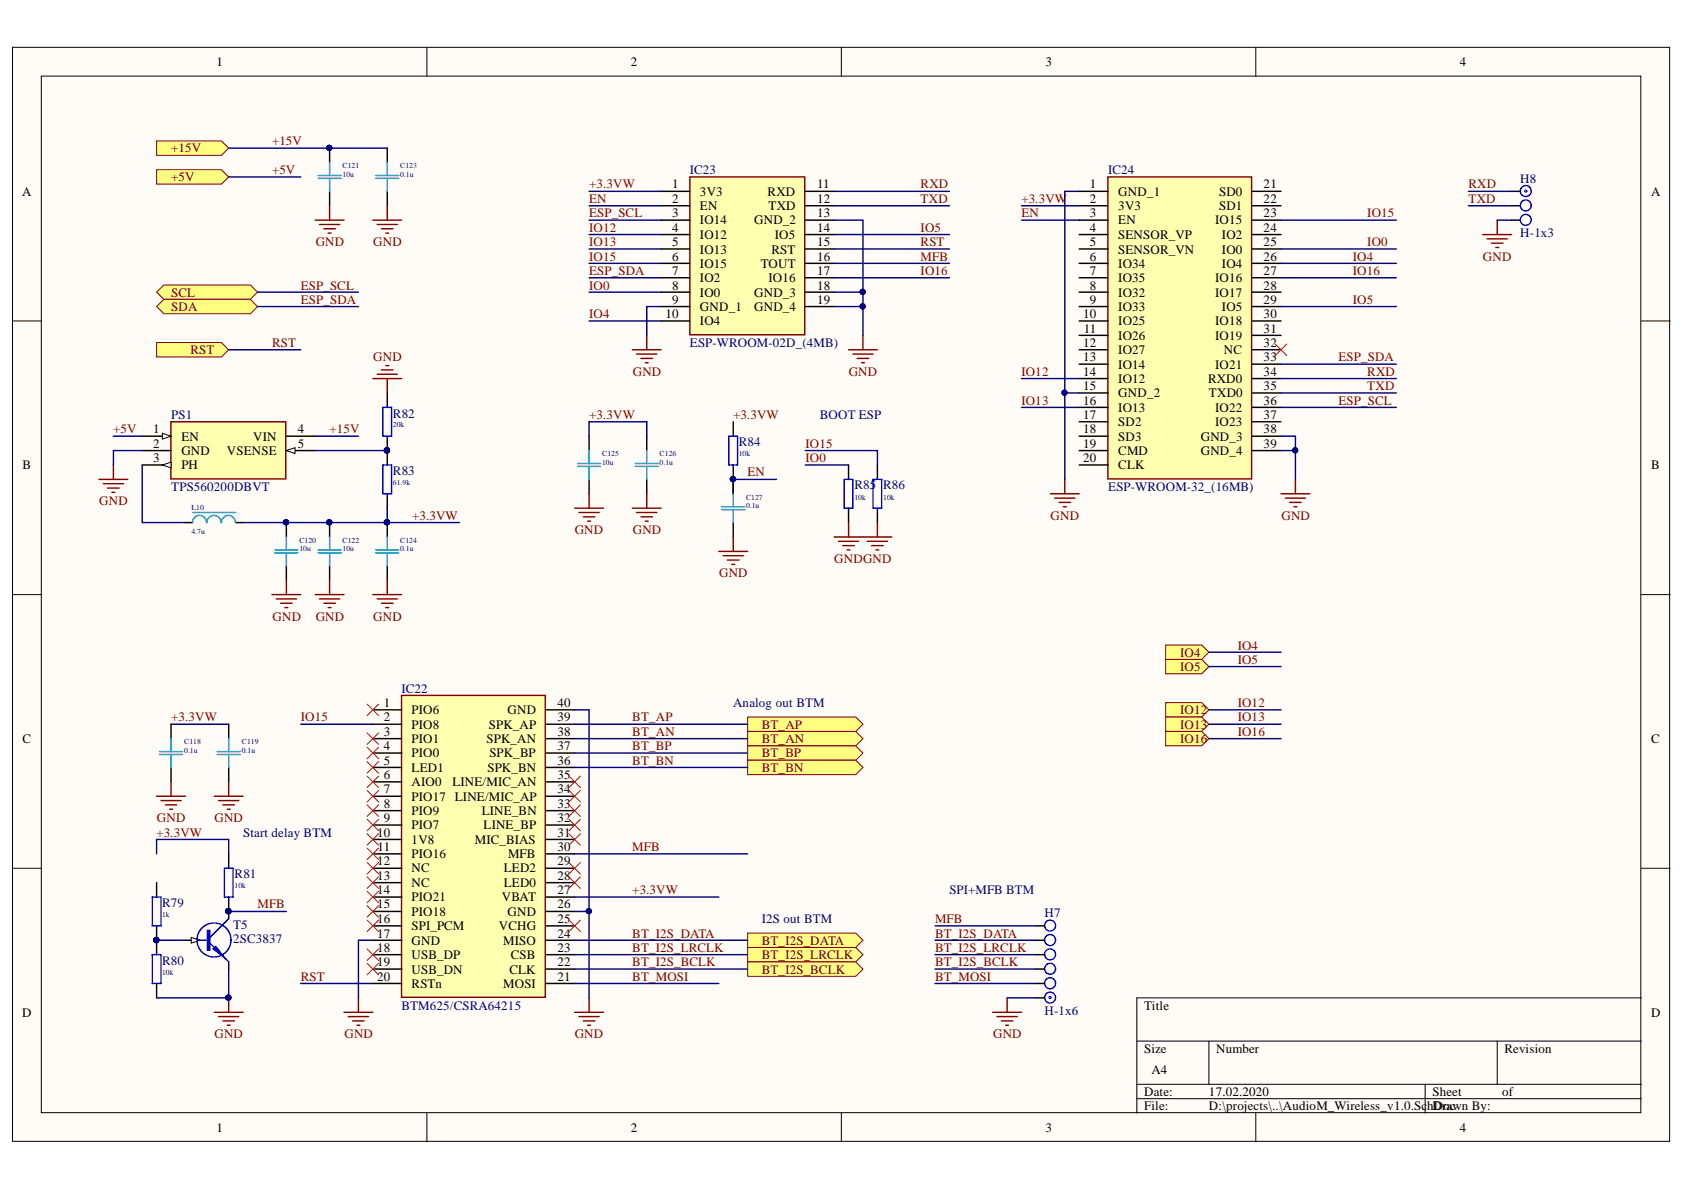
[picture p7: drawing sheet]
<svg xmlns="http://www.w3.org/2000/svg" width="297mm" height="210mm" viewBox="0 0 297 210" stroke-linecap="round" stroke-linejoin="round" font-family="sans-serif">
<defs><g id="words">
<g font-size="2.3">
<text x="38.2" y="11.7">1</text>
<text x="111.3" y="11.7">2</text>
<text x="184.4" y="11.7">3</text>
<text x="257.5" y="11.7">4</text>
<text x="3.9" y="34.5">A</text>
<text x="118.6" y="33.2">1</text>
<text x="118.6" y="35.8">2</text>
<text x="123.5" y="34.5">3V3</text>
<text x="135.4" y="34.5">RXD</text>
<text x="144.1" y="33.2">11</text>
<text x="144.1" y="35.8">12</text>
<text x="192.3" y="33.2">1</text>
<text x="192.3" y="35.8">2</text>
<text x="197.3" y="34.5">GND_1</text>
<text x="215" y="34.5">SD0</text>
<text x="222.9" y="33.2">21</text>
<text x="222.9" y="35.8">22</text>
<text x="291.3" y="34.5">A</text>
<text x="118.6" y="38.3">3</text>
<text x="118.6" y="40.8">4</text>
<text x="123.5" y="37">EN</text>
<text x="123.5" y="39.6">IO14</text>
<text x="133" y="39.6">GND_2</text>
<text x="135.6" y="37">TXD</text>
<text x="144.1" y="38.3">13</text>
<text x="144.1" y="40.8">14</text>
<text x="192.3" y="38.3">3</text>
<text x="192.3" y="40.8">4</text>
<text x="197.3" y="37">3V3</text>
<text x="197.3" y="39.6">EN</text>
<text x="214.3" y="39.6">IO15</text>
<text x="215" y="37">SD1</text>
<text x="222.9" y="38.3">23</text>
<text x="222.9" y="40.8">24</text>
<text x="118.6" y="43.5">5</text>
<text x="118.6" y="46">6</text>
<text x="123.5" y="42.1">IO12</text>
<text x="123.5" y="44.7">IO13</text>
<text x="123.5" y="47.3">IO15</text>
<text x="134.2" y="47.3">TOUT</text>
<text x="136.1" y="44.7">RST</text>
<text x="136.7" y="42.1">IO5</text>
<text x="144.1" y="43.5">15</text>
<text x="144.1" y="46">16</text>
<text x="192.3" y="43.5">5</text>
<text x="192.3" y="46">6</text>
<text x="197.3" y="42.1">SENSOR_VP</text>
<text x="197.3" y="44.7">SENSOR_VN</text>
<text x="197.3" y="47.3">IO34</text>
<text x="215.5" y="42.1">IO2</text>
<text x="215.5" y="44.7">IO0</text>
<text x="215.5" y="47.3">IO4</text>
<text x="222.9" y="43.5">25</text>
<text x="222.9" y="46">26</text>
<text x="118.6" y="48.5">7</text>
<text x="118.6" y="51.1">8</text>
<text x="118.6" y="53.6">9</text>
<text x="123.5" y="49.8">IO2</text>
<text x="123.5" y="52.3">IO0</text>
<text x="133" y="52.3">GND_3</text>
<text x="135.6" y="49.8">IO16</text>
<text x="144.1" y="48.5">17</text>
<text x="144.1" y="51.1">18</text>
<text x="144.1" y="53.6">19</text>
<text x="192.3" y="48.5">7</text>
<text x="192.3" y="51.1">8</text>
<text x="192.3" y="53.6">9</text>
<text x="197.3" y="49.8">IO35</text>
<text x="197.3" y="52.3">IO32</text>
<text x="214.3" y="49.8">IO16</text>
<text x="214.3" y="52.3">IO17</text>
<text x="222.9" y="48.5">27</text>
<text x="222.9" y="51.1">28</text>
<text x="222.9" y="53.6">29</text>
<text x="117.4" y="56.1">10</text>
<text x="123.5" y="54.9">GND_1</text>
<text x="123.5" y="57.4">IO4</text>
<text x="133" y="54.9">GND_4</text>
<text x="191.1" y="56.1">10</text>
<text x="191.2" y="58.7">11</text>
<text x="197.3" y="54.9">IO33</text>
<text x="197.3" y="57.4">IO25</text>
<text x="197.3" y="59.9">IO26</text>
<text x="214.3" y="57.4">IO18</text>
<text x="214.3" y="59.9">IO19</text>
<text x="215.5" y="54.9">IO5</text>
<text x="222.9" y="56.1">30</text>
<text x="222.9" y="58.7">31</text>
<text x="191.1" y="61.2">12</text>
<text x="191.1" y="63.8">13</text>
<text x="197.3" y="62.5">IO27</text>
<text x="197.3" y="65">IO14</text>
<text x="214.3" y="65">IO21</text>
<text x="215.9" y="62.5">NC</text>
<text x="222.9" y="61.2">32</text>
<text x="222.9" y="63.8">33</text>
<text x="191.1" y="66.3">14</text>
<text x="191.1" y="68.8">15</text>
<text x="191.1" y="71.4">16</text>
<text x="197.3" y="67.6">IO12</text>
<text x="197.3" y="70.1">GND_2</text>
<text x="213.1" y="67.6">RXD0</text>
<text x="213.2" y="70.1">TXD0</text>
<text x="222.9" y="66.3">34</text>
<text x="222.9" y="68.8">35</text>
<text x="222.9" y="71.4">36</text>
<text x="27" y="76.4">1</text>
<text x="32" y="77.7">EN</text>
<text x="44.7" y="77.7">VIN</text>
<text x="52.6" y="76.4">4</text>
<text x="191.1" y="73.9">17</text>
<text x="191.1" y="76.4">18</text>
<text x="197.3" y="72.6">IO13</text>
<text x="197.3" y="75.2">SD2</text>
<text x="197.3" y="77.7">SD3</text>
<text x="211.8" y="77.7">GND_3</text>
<text x="214.3" y="72.6">IO22</text>
<text x="214.3" y="75.2">IO23</text>
<text x="222.9" y="73.9">37</text>
<text x="222.9" y="76.4">38</text>
<text x="4" y="82.8">B</text>
<text x="27" y="79">2</text>
<text x="27" y="81.5">3</text>
<text x="32" y="80.2">GND</text>
<text x="32" y="82.8">PH</text>
<text x="40" y="80.2">VSENSE</text>
<text x="52.6" y="79">5</text>
<text x="191.1" y="79">19</text>
<text x="191.1" y="81.5">20</text>
<text x="197.3" y="80.2">CMD</text>
<text x="197.3" y="82.8">CLK</text>
<text x="211.8" y="80.2">GND_4</text>
<text x="222.9" y="79">39</text>
<text x="291.3" y="82.8">B</text>
<text x="67.7" y="124.7">1</text>
<text x="72.6" y="126">PIO6</text>
<text x="89.5" y="126">GND</text>
<text x="98.3" y="124.7">40</text>
<text x="4" y="131.1">C</text>
<text x="67.7" y="127.3">2</text>
<text x="67.7" y="129.8">3</text>
<text x="72.6" y="128.5">PIO8</text>
<text x="72.6" y="131.1">PIO1</text>
<text x="85.8" y="131.1">SPK_AN</text>
<text x="86.2" y="128.5">SPK_AP</text>
<text x="98.3" y="129.8">38</text>
<text x="98.3" y="127.3">39</text>
<text x="291.3" y="131.1">C</text>
<text x="67.7" y="132.3">4</text>
<text x="67.7" y="134.9">5</text>
<text x="67.7" y="137.4">6</text>
<text x="72.6" y="133.6">PIO0</text>
<text x="72.6" y="136.1">LED1</text>
<text x="86" y="136.1">SPK_BN</text>
<text x="86.3" y="133.6">SPK_BP</text>
<text x="98.3" y="137.4">35</text>
<text x="98.3" y="134.9">36</text>
<text x="98.3" y="132.3">37</text>
<text x="67.7" y="139.9">7</text>
<text x="67.7" y="142.5">8</text>
<text x="72.6" y="138.7">AIO0</text>
<text x="72.6" y="141.2">PIO17 LINE/MIC_AP</text>
<text x="72.6" y="143.7">PIO9</text>
<text x="79.8" y="138.7">LINE/MIC_AN</text>
<text x="85" y="143.7">LINE_BN</text>
<text x="98.3" y="142.5">33</text>
<text x="98.3" y="139.9">34</text>
<text x="66.5" y="147.6">10</text>
<text x="67.7" y="145">9</text>
<text x="72.6" y="146.3">PIO7</text>
<text x="72.6" y="148.8">1V8</text>
<text x="83.8" y="148.8">MIC_BIAS</text>
<text x="85.3" y="146.3">LINE_BP</text>
<text x="98.3" y="147.6">31</text>
<text x="98.3" y="145">32</text>
<text x="66.5" y="152.6">12</text>
<text x="66.5" y="155.2">13</text>
<text x="66.6" y="150.1">11</text>
<text x="72.6" y="151.4">PIO16</text>
<text x="72.6" y="153.9">NC</text>
<text x="88.9" y="153.9">LED2</text>
<text x="89.6" y="151.4">MFB</text>
<text x="98.3" y="155.2">28</text>
<text x="98.3" y="152.6">29</text>
<text x="98.3" y="150.1">30</text>
<text x="66.5" y="157.7">14</text>
<text x="66.5" y="160.2">15</text>
<text x="72.6" y="156.4">NC</text>
<text x="72.6" y="159">PIO21</text>
<text x="72.6" y="161.5">PIO18</text>
<text x="88.5" y="159">VBAT</text>
<text x="88.9" y="156.4">LED0</text>
<text x="89.5" y="161.5">GND</text>
<text x="98.3" y="160.2">26</text>
<text x="98.3" y="157.7">27</text>
<text x="66.5" y="162.8">16</text>
<text x="66.5" y="165.4">17</text>
<text x="66.5" y="167.9">18</text>
<text x="72.6" y="164.1">SPI_PCM</text>
<text x="72.6" y="166.7">GND</text>
<text x="88" y="164.1">VCHG</text>
<text x="88.8" y="166.7">MISO</text>
<text x="98.3" y="167.9">23</text>
<text x="98.3" y="165.4">24</text>
<text x="98.3" y="162.8">25</text>
<text x="66.5" y="170.5">19</text>
<text x="66.5" y="173">20</text>
<text x="72.6" y="169.2">USB_DP</text>
<text x="72.6" y="171.7">USB_DN</text>
<text x="89.9" y="171.7">CLK</text>
<text x="90.1" y="169.2">CSB</text>
<text x="98.3" y="173">21</text>
<text x="98.3" y="170.5">22</text>
<text x="3.9" y="179.3">D</text>
<text x="72.6" y="174.3">RSTn</text>
<text x="88.8" y="174.3">MOSI</text>
<text x="201.8" y="178.1">Title</text>
<text x="291.3" y="179.3">D</text>
<text x="201.8" y="185.7">Size</text>
<text x="214.5" y="185.7">Number</text>
<text x="265.4" y="185.7">Revision</text>
<text x="203.1" y="189.5">A4</text>
<text x="201.8" y="193.3">Date:</text>
<text x="201.8" y="195.8">File:</text>
<text x="213.2" y="193.3">17.02.2020</text>
<text x="213.2" y="195.8">D:\projects\..\AudioM_Wireless_v1.0.SchDrawn By:</text>
<text x="252.7" y="193.3">Sheet</text>
<text x="254.6" y="195.8">oc</text>
<text x="265" y="193.3">of</text>
<text x="38.2" y="199.6">1</text>
<text x="111.3" y="199.6">2</text>
<text x="184.4" y="199.6">3</text>
<text x="257.5" y="199.6">4</text>
</g>
<g font-size="2.3" fill="#800000">
<text x="30.2" y="26.9">+15V</text>
<text x="48" y="25.6">+15V</text>
<text x="30.2" y="32">+5V</text>
<text x="48" y="30.7">+5V</text>
<text x="103.9" y="33.2">+3.3VW</text>
<text x="103.9" y="35.8">EN</text>
<text x="162.4" y="33.2">RXD</text>
<text x="162.4" y="35.8">TXD</text>
<text x="180.2" y="35.8">+3.3VW</text>
<text x="259" y="33.2">RXD</text>
<text x="259" y="35.8">TXD</text>
<text x="103.9" y="40.8">IO12</text>
<text x="103.9" y="38.3">ESP_SCL</text>
<text x="162.4" y="40.8">IO5</text>
<text x="180.2" y="38.3">EN</text>
<text x="241.2" y="38.3">IO15</text>
<text x="55.7" y="43.5">GND</text>
<text x="65.8" y="43.5">GND</text>
<text x="103.9" y="46">IO15</text>
<text x="103.9" y="43.5">IO13</text>
<text x="162.4" y="43.5">RST</text>
<text x="162.4" y="46">MFB</text>
<text x="238.6" y="46">IO4</text>
<text x="241.2" y="43.5">IO0</text>
<text x="261.6" y="46">GND</text>
<text x="30.2" y="52.3">SCL</text>
<text x="53.1" y="51.1">ESP_SCL</text>
<text x="53.1" y="53.6">ESP_SDA</text>
<text x="103.9" y="48.5">ESP_SDA</text>
<text x="103.9" y="51.1">IO0</text>
<text x="162.4" y="48.5">IO16</text>
<text x="238.6" y="53.6">IO5</text>
<text x="238.6" y="48.5">IO16</text>
<text x="30.2" y="54.9">SDA</text>
<text x="103.9" y="56.1">IO4</text>
<text x="33.6" y="62.5">RST</text>
<text x="48" y="61.2">RST</text>
<text x="65.8" y="63.8">GND</text>
<text x="236.1" y="63.8">ESP_SDA</text>
<text x="111.6" y="66.3">GND</text>
<text x="149.7" y="66.3">GND</text>
<text x="180.2" y="66.3">IO12</text>
<text x="180.2" y="71.4">IO13</text>
<text x="236.1" y="71.4">ESP_SCL</text>
<text x="241.2" y="66.3">RXD</text>
<text x="241.2" y="68.8">TXD</text>
<text x="20" y="76.4">+5V</text>
<text x="58.1" y="76.4">+15V</text>
<text x="103.9" y="73.9">+3.3VW</text>
<text x="129.3" y="73.9">+3.3VW</text>
<text x="142.1" y="79">IO15</text>
<text x="142.1" y="81.5">IO0</text>
<text x="17.5" y="89.1">GND</text>
<text x="131.8" y="84">EN</text>
<text x="72.7" y="91.7">+3.3VW</text>
<text x="101.4" y="94.2">GND</text>
<text x="111.6" y="94.2">GND</text>
<text x="185.3" y="91.7">GND</text>
<text x="226" y="91.7">GND</text>
<text x="126.8" y="101.8">GND</text>
<text x="147.2" y="99.3">GNDGND</text>
<text x="48.1" y="109.5">GND</text>
<text x="55.7" y="109.5">GND</text>
<text x="65.8" y="109.5">GND</text>
<text x="208.2" y="118.4">IO5</text>
<text x="208.2" y="115.8">IO4</text>
<text x="218.3" y="114.6">IO4</text>
<text x="218.3" y="117.1">IO5</text>
<text x="208.2" y="126">IO12</text>
<text x="218.3" y="124.7">IO12</text>
<text x="30.2" y="127.3">+3.3VW</text>
<text x="53.1" y="127.3">IO15</text>
<text x="111.5" y="127.3">BT_AP</text>
<text x="111.5" y="129.8">BT_AN</text>
<text x="134.4" y="128.5">BT_AP</text>
<text x="134.4" y="131.1">BT_AN</text>
<text x="208.2" y="128.5">IO13</text>
<text x="208.2" y="131.1">IO16</text>
<text x="218.3" y="127.3">IO13</text>
<text x="218.3" y="129.8">IO16</text>
<text x="111.5" y="132.3">BT_BP</text>
<text x="111.5" y="134.9">BT_BN</text>
<text x="134.4" y="133.6">BT_BP</text>
<text x="134.4" y="136.1">BT_BN</text>
<text x="27.6" y="147.6">+3.3VW</text>
<text x="27.7" y="145">GND</text>
<text x="37.8" y="145">GND</text>
<text x="111.5" y="150.1">MFB</text>
<text x="45.4" y="160.2">MFB</text>
<text x="111.5" y="157.7">+3.3VW</text>
<text x="111.5" y="165.4">BT_I2S_DATA</text>
<text x="111.5" y="167.9">BT_I2S_LRCLK</text>
<text x="134.4" y="166.7">BT_I2S_DATA</text>
<text x="164.9" y="162.8">MFB</text>
<text x="164.9" y="165.4">BT_I2S_DATA</text>
<text x="164.9" y="167.9">BT_I2S_LRCLK</text>
<text x="53.1" y="173">RST</text>
<text x="111.5" y="170.5">BT_I2S_BCLK</text>
<text x="111.5" y="173">BT_MOSI</text>
<text x="134.4" y="169.2">BT_I2S_LRCLK</text>
<text x="134.4" y="171.7">BT_I2S_BCLK</text>
<text x="164.9" y="170.5">BT_I2S_BCLK</text>
<text x="164.9" y="173">BT_MOSI</text>
<text x="37.8" y="183.2">GND</text>
<text x="60.8" y="183.2">GND</text>
<text x="101.4" y="183.2">GND</text>
<text x="175.2" y="183.2">GND</text>
</g>
<g font-size="2.3" fill="#000080">
<text x="121.7" y="30.7">IC23</text>
<text x="195.5" y="30.7">IC24</text>
<text x="268.2" y="32.2">H8</text>
<text x="268.2" y="41.9">H-1x3</text>
<text x="121.7" y="61.2">ESP-WROOM-02D_(4MB)</text>
<text x="30.2" y="73.9">PS1</text>
<text x="69.3" y="73.6">R82</text>
<text x="144.6" y="73.9">BOOT ESP</text>
<text x="69.3" y="83.8">R83</text>
<text x="130.3" y="78.7">R84</text>
<text x="30.2" y="86.6">TPS560200DBVT</text>
<text x="150.7" y="86.3">R85</text>
<text x="155.8" y="86.3">R86</text>
<text x="195.5" y="86.6">ESP-WROOM-32_(16MB)</text>
<text x="70.8" y="122.2">IC22</text>
<text x="129.3" y="124.7">Analog out BTM</text>
<text x="42.9" y="147.6">Start delay BTM</text>
<text x="41.4" y="154.9">R81</text>
<text x="28.6" y="160">R79</text>
<text x="167.5" y="157.7">SPI+MFB BTM</text>
<text x="184.2" y="161.8">H7</text>
<text x="41.1" y="163.9">T5</text>
<text x="41.1" y="166.4">2SC3837</text>
<text x="134.4" y="162.8">I2S out BTM</text>
<text x="28.6" y="170.2">R80</text>
<text x="70.8" y="178.1">BTM625/CSRA64215</text>
<text x="184.2" y="179.1">H-1x6</text>
</g>
<g font-size="1.4" fill="#000080">
<text x="60.4" y="29.7">C121</text>
<text x="70.6" y="29.7">C123</text>
<text x="60.4" y="31.2">10u</text>
<text x="70.6" y="31.2">0.1u</text>
<text x="69.3" y="75.3">20k</text>
<text x="106.2" y="81.9">10u</text>
<text x="106.2" y="80.4">C125</text>
<text x="116.4" y="81.9">0.1u</text>
<text x="116.4" y="80.4">C126</text>
<text x="130.3" y="80.4">10k</text>
<text x="33.8" y="89.9">L10</text>
<text x="69.3" y="85.6">61.9k</text>
<text x="131.6" y="89.6">0.1u</text>
<text x="131.6" y="88.1">C127</text>
<text x="150.7" y="88.1">10k</text>
<text x="155.8" y="88.1">10k</text>
<text x="33.8" y="94.2">4.7u</text>
<text x="52.8" y="95.7">C120</text>
<text x="60.4" y="95.7">C122</text>
<text x="70.6" y="95.7">C124</text>
<text x="52.8" y="97.2">10u</text>
<text x="60.4" y="97.2">10u</text>
<text x="70.6" y="97.2">0.1u</text>
<text x="32.5" y="131.2">C118</text>
<text x="42.6" y="131.2">C119</text>
<text x="32.5" y="132.8">0.1u</text>
<text x="42.6" y="132.8">0.1u</text>
<text x="28.6" y="161.8">1k</text>
<text x="41.4" y="156.7">10k</text>
<text x="28.6" y="171.9">10k</text>
</g>
</g></defs>
<g fill="#fffcf8" stroke="#000" stroke-width=".18">
<path d="M2.2 8.3h292.3v193h-292.3z"/>
<path d="M7.3 13.4h282.1v182.9h-282.1z"/>
</g>
<g fill="none" stroke="#000" stroke-width=".18">
<path d="M75.3 8.3v5.1M148.4 8.3v5.1M221.5 8.3v5.1M2.2 56.6h5.1M289.5 56.6h5.1M2.2 104.9h5.1M289.5 104.9h5.1M2.2 153.2h5.1M289.5 153.2h5.1M289.5 176h-89v20.3M75.3 196.3v5.1M148.4 196.3v5.1"/>
<path d="M200.5 183.6h89M200.5 191.3h89M200.5 193.8h89M213.2 183.6v7.7M221.5 196.3v5.1M251.4 191.3v5M264.1 183.6v7.7"/>
</g>
<path d="M121.7 31.2h20.2v27.9h-20.2z" fill="#ffffb0" stroke="#800000" stroke-width=".25"/>
<g fill="none" stroke="#000" stroke-width=".25">
<path d="M116.6 33.8h5.1M116.6 36.3h5.1M116.6 38.8h5.1M142 33.8h5.1M142 36.3h5.1M142 38.8h5.1M116.6 41.4h5.1M116.6 43.9h5.1M116.6 46.5h5.1M116.6 49h5.1M116.6 51.5h5.1M116.6 54.1h5.1"/>
<path d="M116.6 56.6h5.1M142 41.4h5.1M142 43.9h5.1M142 46.5h5.1M142 49h5.1M142 51.5h5.1M142 54.1h5.1"/>
</g>
<path d="M27.6 24.9h11.5l1.2 1.2-1.2 1.3h-11.5z" fill-rule="evenodd" fill="#ffff80" stroke="#800000" stroke-width=".18"/>
<path d="M152.2 59.2v2.5M149.7 61.7h5.1M150.4 62.5h3.6M151.2 63.2h2M152 64h.5" fill="none" stroke="#800000" stroke-width=".25"/>
<g fill="#ffff80" stroke="#800000" stroke-width=".18">
<path d="M27.6 60.4h11.5l1.2 1.3-1.2 1.3h-11.5z" fill-rule="evenodd"/>
<path d="M27.6 51.5l1.3-1.2h15.3l1.2 1.2-1.2 1.3h-15.3z" fill-rule="evenodd"/>
<path d="M27.6 54.1l1.3-1.3h15.3l1.2 1.3-1.2 1.2h-15.3z" fill-rule="evenodd"/>
</g>
<path d="M70.8 122.7h25.4v53.2h-25.4z" fill="#ffffb0" stroke="#800000" stroke-width=".25"/>
<g fill="none" stroke="#000" stroke-width=".25">
<path d="M266.6 33.8h1.6M266.6 38.8h1.6M266.6 36.3h1.6M129.3 74.4v2.5M129.3 82v2.6M65.8 125.2h5.1M65.8 127.7h5.1M65.8 130.3h5.1M65.8 132.8h5.1M65.8 135.4h5.1M65.8 137.9h5.1M96.3 125.2h5.1"/>
<path d="M96.3 127.7h5.1M96.3 130.3h5.1M96.3 132.8h5.1M96.3 135.4h5.1M96.3 137.9h5.1M65.8 140.4h5.1M65.8 143h5.1M65.8 145.5h5.1M65.8 148.1h5.1M65.8 150.6h5.1M65.8 153.2h5.1M65.8 155.7h5.1"/>
<path d="M65.8 158.2h5.1M96.3 140.4h5.1M96.3 143h5.1M96.3 145.5h5.1M96.3 148.1h5.1M96.3 150.6h5.1M96.3 153.2h5.1M96.3 155.7h5.1M96.3 158.2h5.1M65.8 160.8h5.1M65.8 163.3h5.1M65.8 165.9h5.1"/>
<path d="M65.8 168.4h5.1M65.8 170.9h5.1M65.8 173.5h5.1M96.3 160.8h5.1M96.3 163.3h5.1M96.3 165.9h5.1M96.3 168.4h5.1M96.3 170.9h5.1M96.3 173.5h5.1"/>
</g>
<g fill="none" stroke="#800000" stroke-width=".25">
<path d="M264.1 38.8v2.6M114.1 59.2v2.5M261.6 41.4h5M262.3 42.1h3.6M263.1 42.9h2M263.8 43.7h.5M111.5 61.7h5.1M112.3 62.5h3.6M113.1 63.2h2M113.8 64h.5M185.3 87.1h5.1M186 87.9h3.6"/>
<path d="M186.8 88.6h2M187.6 89.4h.5M187.8 84.6v2.5"/>
</g>
<circle cx="129.3" cy="84.5" r=".46" fill="#000080" stroke="#000080" stroke-width=".18"/>
<g fill="none" stroke="#00f" stroke-width=".25">
<path d="M128.6 76.9h1.5v5.1h-1.5z"/>
<circle cx="269.1" cy="38.8" r=".97"/>
<circle cx="269.1" cy="36.2" r=".97"/>
<circle cx="269.1" cy="33.7" r=".97"/>
</g>
<circle cx="269.1" cy="33.7" r=".2" fill="#c0c0c0" stroke="#00f" stroke-width=".18"/>
<path d="M149.7 82v2.6M149.7 89.6v2.6M154.8 82v2.6M154.8 89.6v2.6M32.7 165.9h2.6M40.3 169.7v1.2" fill="none" stroke="#000" stroke-width=".25"/>
<path d="M148.9 84.6h1.5v5h-1.5zM154 84.6h1.5v5h-1.5z" fill="none" stroke="#00f" stroke-width=".25"/>
<g fill="none" stroke="#800000" stroke-width=".25">
<path d="M147.1 94.7h10.2M147.9 95.5h3.6M148.7 96.2h2M149.4 97h.5M149.7 92.2v2.5M153 95.5h3.5M153.7 96.2h2.1M154.5 97h.5M154.8 92.2v2.5M60.7 178.6h5.1M61.4 179.3h3.6M63.2 176v2.6"/>
<path d="M101.4 178.6h5M102.1 179.3h3.6M103.9 176v2.6M62.2 180.1h2M63 180.8h.5M102.9 180.1h2M103.7 180.8h.5"/>
</g>
<g fill="none" stroke="#f00" stroke-width=".18">
<path d="M64.7 124.2l2.1 2M64.7 129.3l2.1 2M64.7 131.8l2.1 2M64.7 134.4l2.1 2M64.7 136.9l2.1 2M64.7 139.4l2.1 2.1M66.8 124.2l-2.1 2M66.8 129.3l-2.1 2M66.8 131.8l-2.1 2M66.8 134.4l-2.1 2M66.8 136.9l-2.1 2M66.8 139.4l-2.1 2.1"/>
<path d="M100.3 136.9l2.1 2M100.3 139.4l2.1 2.1M102.4 136.9l-2.1 2M102.4 139.4l-2.1 2.1M64.7 142l2.1 2M64.7 144.5l2.1 2M64.7 147.1l2.1 2M64.7 149.6l2.1 2M64.7 152.1l2.1 2.1M64.7 154.7l2.1 2M64.7 157.2l2.1 2M64.7 159.8l2.1 2"/>
<path d="M66.8 142l-2.1 2M66.8 144.5l-2.1 2M66.8 147.1l-2.1 2M66.8 149.6l-2.1 2M66.8 152.1l-2.1 2.1M66.8 154.7l-2.1 2M66.8 157.2l-2.1 2M66.8 159.8l-2.1 2M100.3 142l2.1 2M100.3 144.5l2.1 2M100.3 147.1l2.1 2M100.3 152.1l2.1 2.1"/>
<path d="M100.3 154.7l2.1 2M102.4 142l-2.1 2M102.4 144.5l-2.1 2M102.4 147.1l-2.1 2M102.4 152.1l-2.1 2.1M102.4 154.7l-2.1 2M64.7 162.3l2.1 2M64.7 167.4l2.1 2M64.7 169.9l2.1 2M66.8 162.3l-2.1 2M66.8 167.4l-2.1 2M66.8 169.9l-2.1 2"/>
<path d="M100.3 162.3l2.1 2M102.4 162.3l-2.1 2"/>
</g>
<path d="M33.7 165.3l1.6 .6-1.6 .5z" fill="#fffcf8"/>
<path d="M33.7 165.3l1.6 .6-1.6 .5z" fill="none" stroke="#000" stroke-width=".18"/>
<path d="M40.3 160.8v1.2" fill="none" stroke="#000" stroke-width=".25"/>
<circle cx="40.3" cy="160.7" r=".46" fill="#000080" stroke="#000080" stroke-width=".18"/>
<g fill="none" stroke="#00f" stroke-width=".25">
<path d="M35.3 165.9h1.5M36.8 166.1l3.5 3.6"/>
<circle cx="37.7" cy="165.8" r="3"/>
</g>
<path d="M37.5 167.4l.6-.5 1.7 2.3z" fill="#00f"/>
<path d="M37.5 167.4l.6-.5 1.7 2.3z" fill="none" stroke="#00f" stroke-width=".18"/>
<path d="M40.3 162l-3.5 3.6" fill="none" stroke="#00f" stroke-width=".25"/>
<path d="M36.5 164.1h.5v3.5h-.5z" fill-rule="evenodd" fill="#00f"/>
<path d="M36.5 164.1h.5v3.5h-.5z" fill="none" stroke="#00f" stroke-width=".18"/>
<g fill="#000080" stroke="#000080" stroke-width=".18">
<circle cx="40.3" cy="160.7" r=".46"/>
<circle cx="40.3" cy="176" r=".46"/>
<circle cx="27.6" cy="165.8" r=".47"/>
</g>
<path d="M27.6 155.7v2.5M40.3 150.6v2.6M40.3 158.2v2.6M27.6 163.3v5.1M27.6 173.5v2.5" fill="none" stroke="#000" stroke-width=".25"/>
<path d="M26.9 158.2h1.5v5.1h-1.5zM39.6 153.2h1.5v5h-1.5zM26.9 168.4h1.5v5.1h-1.5z" fill="none" stroke="#00f" stroke-width=".25"/>
<path d="M37.8 178.6h5.1M38.6 179.3h3.5M40.3 176v2.6M39.3 180.1h2.1M40.1 180.8h.5" fill="none" stroke="#800000" stroke-width=".25"/>
<g fill="#ffff80" stroke="#800000" stroke-width=".18">
<path d="M131.9 126.5h19l1.3 1.2-1.3 1.3h-19z" fill-rule="evenodd"/>
<path d="M131.9 129h19l1.3 1.3-1.3 1.3h-19z" fill-rule="evenodd"/>
<path d="M131.9 131.6h19l1.3 1.2-1.3 1.3h-19z" fill-rule="evenodd"/>
<path d="M131.9 134.1h19l1.3 1.3-1.3 1.2h-19z" fill-rule="evenodd"/>
<path d="M131.9 164.6h19l1.3 1.3-1.3 1.2h-19z" fill-rule="evenodd"/>
<path d="M131.9 167.1h19l1.3 1.3-1.3 1.3h-19z" fill-rule="evenodd"/>
<path d="M131.9 169.7h19l1.3 1.2-1.3 1.3h-19z" fill-rule="evenodd"/>
</g>
<path d="M30.1 74.4h20.3v10.1h-20.3z" fill="#ffffb0" stroke="#800000" stroke-width=".25"/>
<path d="M25.1 76.9h5.1" fill="none" stroke="#000" stroke-width=".25"/>
<path d="M28.6 76.4l1.6 .5-1.6 .5z" fill="#fffcf8"/>
<path d="M28.6 76.4l1.6 .5-1.6 .5z" fill="none" stroke="#000" stroke-width=".18"/>
<path d="M25.1 79.5h5.1M25.1 82h5.1" fill="none" stroke="#000" stroke-width=".25"/>
<path d="M28.6 82l1.6-.5v1z" fill="#fffcf8"/>
<path d="M28.6 82l1.6-.5v1z" fill="none" stroke="#000" stroke-width=".18"/>
<path d="M50.5 76.9h5.1M50.5 79.5h5.1" fill="none" stroke="#000" stroke-width=".25"/>
<path d="M50.5 79.5l1.5-.5v1z" fill="#fffcf8"/>
<path d="M50.5 79.5l1.5-.5v1z" fill="none" stroke="#000" stroke-width=".18"/>
<path d="M195.4 31.2h25.4v53.3h-25.4z" fill="#ffffb0" stroke="#800000" stroke-width=".25"/>
<g fill="none" stroke="#000" stroke-width=".25">
<path d="M190.4 33.8h5M190.4 36.3h5M190.4 38.8h5M220.9 33.8h5.1M220.9 36.3h5.1M220.9 38.8h5.1M190.4 41.4h5M190.4 43.9h5M190.4 46.5h5M190.4 49h5M190.4 51.5h5M190.4 54.1h5"/>
<path d="M190.4 56.6h5M190.4 59.2h5M220.9 41.4h5.1M220.9 43.9h5.1M220.9 46.5h5.1M220.9 49h5.1M220.9 51.5h5.1M220.9 54.1h5.1M220.9 56.6h5.1M220.9 59.2h5.1M190.4 61.7h5M190.4 64.2h5"/>
<path d="M190.4 66.8h5M190.4 69.3h5M190.4 71.9h5M190.4 74.4h5M190.4 76.9h5M190.4 79.5h5M220.9 61.7h5.1M220.9 64.2h5.1M220.9 66.8h5.1M220.9 69.3h5.1M220.9 71.9h5.1M220.9 74.4h5.1"/>
<path d="M220.9 76.9h5.1M220.9 79.5h5.1M190.4 82h5M182.7 176h1.6M182.7 173.5h1.6M182.7 170.9h1.6M182.7 168.4h1.6M182.7 165.9h1.6M182.7 163.3h1.6"/>
</g>
<path d="M224.9 60.7l2.1 2M227 60.7l-2.1 2" fill="none" stroke="#f00" stroke-width=".18"/>
<g fill="none" stroke="#00f" stroke-width=".25">
<path d="M186.2 163.2a.97 .97 0 0 0-1.5-.8 .97 .97 0 0 0 0 1.7 .97 .97 0 0 0 1.5-.8"/>
<circle cx="185.2" cy="173.4" r=".97"/>
<circle cx="185.2" cy="165.8" r=".97"/>
<circle cx="185.2" cy="170.9" r=".97"/>
<circle cx="185.2" cy="168.3" r=".97"/>
<circle cx="185.2" cy="176" r=".97"/>
</g>
<circle cx="185.2" cy="176" r=".21" fill="#c0c0c0" stroke="#00f" stroke-width=".18"/>
<g fill="none" stroke="#800000" stroke-width=".25">
<path d="M65.8 66.8h5.1M66.5 66h3.6M67.3 65.3h2M68.1 64.5h.5M68.3 66.8v2.5M17.5 84.6h5M18.2 85.3h3.6M19 86.1h2M19.7 86.8h.6M20 82v2.6M226 87.1h5M226.7 87.9h3.6"/>
<path d="M227.5 88.6h2M228.2 89.4h.6M228.5 84.6v2.5M175.1 178.6h5.1M175.9 179.3h3.5M177.6 176v2.6M176.6 180.1h2.1M177.4 180.8h.5"/>
</g>
<path d="M68.3 69.3v2.6M68.3 76.9v5.1M68.3 87.1v2.5" fill="none" stroke="#000" stroke-width=".25"/>
<circle cx="68.2" cy="79.4" r=".47" fill="#000080" stroke="#000080" stroke-width=".18"/>
<path d="M67.5 71.9h1.6v5h-1.6zM67.5 82h1.6v5.1h-1.6z" fill="none" stroke="#00f" stroke-width=".25"/>
<g fill="#ffff80" stroke="#800000" stroke-width=".18">
<path d="M27.6 29.9h11.5l1.2 1.3-1.2 1.3h-11.5z" fill-rule="evenodd"/>
<path d="M205.6 116.3h6.4l1.2 1.3-1.2 1.3h-6.4z" fill-rule="evenodd"/>
<path d="M205.6 123.9h6.4l1.2 1.3-1.2 1.3h-6.4z" fill-rule="evenodd"/>
<path d="M205.6 126.5h6.4l1.2 1.2-1.2 1.3h-6.4z" fill-rule="evenodd"/>
<path d="M205.6 129h6.4l1.2 1.3-1.2 1.3h-6.4z" fill-rule="evenodd"/>
<path d="M205.6 113.8h6.4l1.2 1.2-1.2 1.3h-6.4z" fill-rule="evenodd"/>
</g>
<g fill="none" stroke="#000" stroke-width=".25">
<path d="M58.1 26.1v2.6M58.1 33.8v2.5M68.3 26.1v2.6M68.3 33.8v2.5M103.9 76.9v2.6M114.1 76.9v2.6M32.7 92.2h1.3M41.6 92.2h1.3M50.5 92.2v2.5M50.5 99.8v2.5M58.1 92.2v2.5M58.1 99.8v2.5"/>
<path d="M68.3 92.2v2.5M68.3 99.8v2.5M103.9 84.6v2.5M114.1 84.6v2.5M129.3 84.6v2.5M129.3 92.2v2.5M30.2 127.7v2.6M30.2 135.4v2.5M40.3 127.7v2.6M40.3 135.4v2.5"/>
</g>
<g fill="none" stroke="#009cca" stroke-width=".25">
<path d="M56.1 31h4.1M56.1 31.5h4.1M58.1 28.7v2.3M58.1 31.5v2.3M66.3 31h4M66.3 31.5h4M68.3 28.7v2.3M68.3 31.5v2.3M103.9 79.5v2.3M114.1 79.5v2.3M34 90.4h7.6M36.4 92.2a1.23 1.23 0 0 0-1.2-1.3 1.23 1.23 0 0 0-1.2 1.3"/>
<path d="M39 92.2a1.23 1.23 0 0 0-1.3-1.3 1.23 1.23 0 0 0-1.2 1.3M41.5 92.2a1.22 1.22 0 0 0-1.2-1.3 1.22 1.22 0 0 0-1.2 1.3M48.5 97h4M48.5 97.5h4M50.5 94.7v2.3M50.5 97.5v2.3M56.1 97h4.1M56.1 97.5h4.1M58.1 94.7v2.3M58.1 97.5v2.3M66.3 97h4M66.3 97.5h4"/>
<path d="M68.3 94.7v2.3M68.3 97.5v2.3M101.9 81.8h4M101.9 82.3h4M103.9 82.3v2.3M112 81.8h4.1M112 82.3h4.1M114.1 82.3v2.3M127.3 89.4h4.1M127.3 89.9h4.1M129.3 87.1v2.3M129.3 89.9v2.3"/>
<path d="M28.1 132.6h4.1M28.1 133.1h4.1M30.2 130.3v2.3M30.2 133.1v2.3M38.3 132.6h4.1M38.3 133.1h4.1M40.3 130.3v2.3M40.3 133.1v2.3"/>
</g>
<g fill="none" stroke="#000080" stroke-width=".25">
<path d="M40.3 26.1h28M40.3 31.2h12.8M103.9 33.8h12.7M103.9 36.3h12.7M103.9 38.8h12.7M147.1 38.8h5.1v20.4M147.1 33.8h20.4M147.1 36.3h20.4M180.2 36.3h10.2M180.2 38.8h10.2M190.4 33.8h-2.6v50.8M226 38.8h20.3"/>
<path d="M259 33.8h7.6M259 36.3h7.6M264.1 38.8h2.5M45.4 51.5h17.8M45.4 54.1h17.8M103.9 51.5h12.7M103.9 43.9h12.7M103.9 49h12.7M103.9 56.6h12.7M103.9 46.5h12.7M103.9 41.4h12.7M116.6 54.1h-2.5v5.1"/>
<path d="M147.1 51.5h5.1M147.1 54.1h5.1M147.1 43.9h20.4M147.1 49h20.4M147.1 46.5h20.4M147.1 41.4h20.4M226 54.1h20.3M226 43.9h20.3M226 49h20.3M226 46.5h20.3M20 76.9h5.1M25.1 79.5h-5.1v2.5"/>
<path d="M40.3 61.7h12.8M55.6 76.9h7.6M55.6 79.5h12.7M103.9 76.9v-2.5h10.2v2.5M142 79.5h12.8v2.5M180.2 71.9h10.2M180.2 66.8h10.2M187.8 69.3h2.6M226 79.5h2.5v5.1M226 76.9h2.5v2.6M226 69.3h20.3M226 71.9h20.3"/>
<path d="M226 64.2h20.3M226 66.8h20.3M25.1 82v10.2h7.6M42.9 92.2h38.1M68.3 89.6v2.6M137 84.6h-7.7v2.5M142 82h7.7M213.2 115h12.8M213.2 117.6h12.8M30.2 127.7h10.1M53.1 127.7h12.7M101.4 125.2h2.5v50.8"/>
<path d="M101.4 127.7h30.5M101.4 130.3h30.5M101.4 132.8h30.5M101.4 135.4h30.5M213.2 127.7h12.8M213.2 130.3h12.8M213.2 125.2h12.8M27.6 150.6v-2.5h12.7v2.5M101.4 158.2h25.4M101.4 150.6h30.5M27.6 165.9h5.1M40.3 160.8h10.2"/>
<path d="M40.3 170.9v5.1h-12.7M53.1 173.5h12.7M65.8 165.9h-2.6v10.1M101.4 165.9h30.5M101.4 168.4h30.5M101.4 170.9h30.5M101.4 173.5h25.4M101.4 160.8h2.5M164.9 165.9h17.8M164.9 168.4h17.8M164.9 170.9h17.8M164.9 173.5h17.8"/>
<path d="M164.9 163.3h17.8M177.6 176h5.1"/>
</g>
<g fill="#000080" stroke="#000080" stroke-width=".18">
<circle cx="152.2" cy="51.5" r=".46"/>
<circle cx="152.2" cy="54" r=".47"/>
<circle cx="58.1" cy="26.1" r=".46"/>
<circle cx="129.3" cy="84.5" r=".46"/>
<circle cx="103.9" cy="160.7" r=".46"/>
<circle cx="40.3" cy="160.7" r=".46"/>
<circle cx="27.6" cy="165.8" r=".47"/>
<circle cx="40.3" cy="176" r=".46"/>
<circle cx="187.8" cy="69.3" r=".46"/>
<circle cx="228.4" cy="79.4" r=".46"/>
<circle cx="68.2" cy="79.4" r=".47"/>
<circle cx="68.3" cy="92.1" r=".46"/>
<circle cx="58.1" cy="92.1" r=".46"/>
<circle cx="50.5" cy="92.1" r=".46"/>
</g>
<g fill="none" stroke="#800000" stroke-width=".25">
<path d="M55.6 38.8h5.1M56.4 39.6h3.5M58.1 36.3v2.5M65.8 38.8h5.1M66.5 39.6h3.6M68.3 36.3v2.5M57.1 40.4h2.1M57.9 41.1h.5M67.3 40.4h2M68.1 41.1h.5M101.4 89.6h5M102.1 90.4h3.6"/>
<path d="M102.9 91.2h2M103.7 91.9h.5M103.9 87.1v2.5M111.5 89.6h5.1M112.3 90.4h3.6M113.1 91.2h2M113.8 91.9h.5M114.1 87.1v2.5M126.8 97.3h5.1M127.6 98h3.5M128.3 98.8h2.1M129.1 99.5h.5"/>
<path d="M129.3 94.7v2.6M48 104.9h5.1M48.7 105.6h3.6M49.5 106.4h2M50.3 107.2h.5M50.5 102.3v2.6M55.6 104.9h5.1M56.4 105.6h3.5M57.1 106.4h2.1M57.9 107.2h.5M58.1 102.3v2.6M65.8 104.9h5.1"/>
<path d="M66.5 105.6h3.6M67.3 106.4h2M68.1 107.2h.5M68.3 102.3v2.6M30.2 137.9v2.5M40.3 137.9v2.5M27.6 140.4h5.1M28.4 141.2h3.5M29.2 142h2M29.9 142.7h.5M37.8 140.4h5.1M38.6 141.2h3.5"/>
<path d="M39.3 142h2.1M40.1 142.7h.5"/>
</g>
<use href="#words"/>
</svg>
